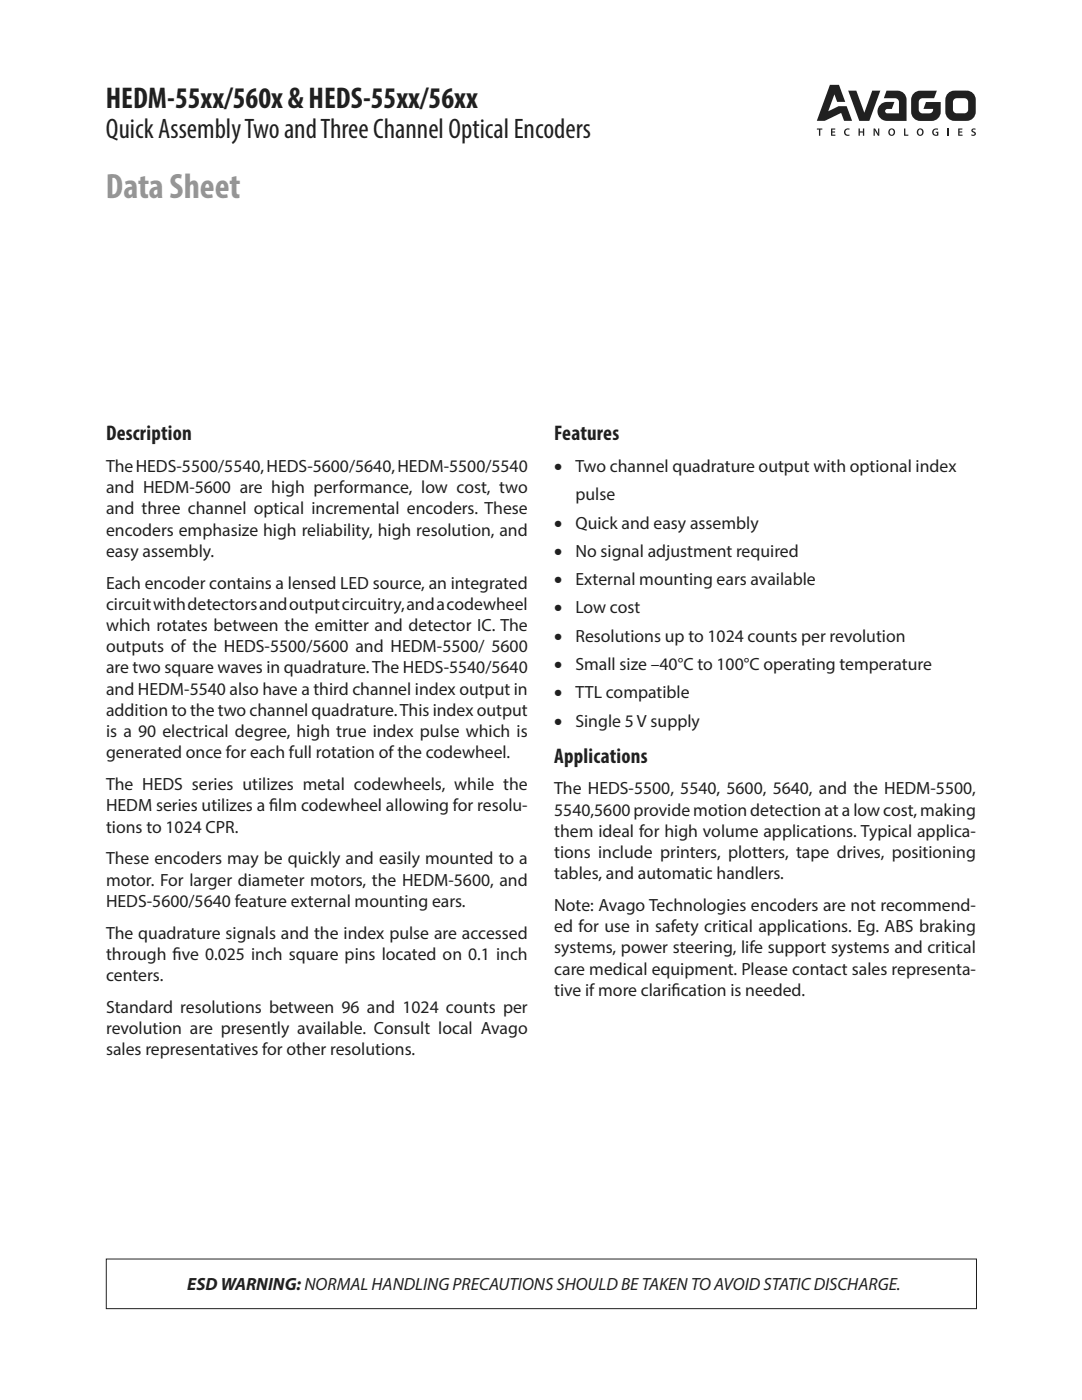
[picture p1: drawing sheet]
<svg xmlns="http://www.w3.org/2000/svg" width="216mm" height="279mm" viewBox="0 0 216 279" stroke-linecap="round" stroke-linejoin="round" font-family="sans-serif">
<defs><g id="words">
<text font-size="7.1" fill="#939598" x="21.1" y="39.6">Data Sheet</text>
<text font-size="6" fill="#231f20" x="21.1" y="21.5">HEDM-55xx/560x &amp; HEDS-55xx/56xx</text>
<text font-size="5.6" fill="#231f20" x="21.1" y="27.5">Quick Assembly Two and Three Channel Optical Encoders</text>
<g font-size="4.2" fill="#231f20">
<text x="21.2" y="87.8">Description</text>
<text x="110.6" y="87.8">Features</text>
<text x="110.6" y="152.2">Applications</text>
</g>
<g font-size="3.5" fill="#231f20">
<text x="21.2" y="94.2">The HEDS-5500/5540, HEDS-5600/5640, HEDM-5500/5540</text>
<text x="110.6" y="94.2">•</text>
<text x="114.8" y="94.2">Two channel quadrature output with optional index</text>
<text x="21.2" y="98.4">and HEDM-5600 are high performance, low cost, two</text>
<text x="114.8" y="99.8">pulse</text>
<text x="21.2" y="102.7">and three channel optical incremental encoders. These</text>
<text x="21.2" y="106.9">encoders emphasize high reliability, high resolution, and</text>
<text x="110.6" y="105.5">•</text>
<text x="114.8" y="105.5">Quick and easy assembly</text>
<text x="21.2" y="111.1">easy assembly.</text>
<text x="110.6" y="111.1">•</text>
<text x="114.8" y="111.1">No signal adjustment required</text>
<text x="21.2" y="117.5">Each encoder contains a lensed LED source, an integrated</text>
<text x="110.6" y="116.8">•</text>
<text x="114.8" y="116.8">External mounting ears available</text>
<text x="21.2" y="121.7">circuit with detectors and output circuitry, and a codewheel</text>
<text x="21.2" y="125.9">which rotates between the emitter and detector IC. The</text>
<text x="110.6" y="122.4">•</text>
<text x="114.8" y="122.4">Low cost</text>
<text x="21.2" y="130.2">outputs of the HEDS-5500/5600 and HEDM-5500/ 5600</text>
<text x="110.6" y="128.1">•</text>
<text x="114.8" y="128.1">Resolutions up to 1024 counts per revolution</text>
<text x="21.2" y="134.4">are two square waves in quadrature. The HEDS-5540/5640</text>
<text x="110.6" y="133.7">•</text>
<text x="114.8" y="133.7">Small size –40°C to 100°C operating temperature</text>
<text x="21.2" y="138.6">and HEDM-5540 also have a third channel index output in</text>
<text x="21.2" y="142.9">addition to the two channel quadrature. This index output</text>
<text x="110.6" y="139.3">•</text>
<text x="114.8" y="139.3">TTL compatible</text>
<text x="21.2" y="147.1">is a 90 electrical degree, high true index pulse which is</text>
<text x="110.6" y="145">•</text>
<text x="114.8" y="145">Single 5 V supply</text>
<text x="21.2" y="151.3">generated once for each full rotation of the codewheel.</text>
<text x="21.2" y="157.7">The HEDS series utilizes metal codewheels, while the</text>
<text x="21.2" y="161.9">HEDM series utilizes a f</text>
<text x="53.7" y="161.9">ilm codewheel allowing for resolu-</text>
<text x="110.6" y="158.5">The HEDS-5500, 5540, 5600, 5640, and the HEDM-5500,</text>
<text x="21.2" y="166.2">tions to 1024 CPR.</text>
<text x="110.6" y="162.8">5540,5600 provide motion detection at a low cost, making</text>
<text x="110.6" y="167">them ideal for high volume applications. Typical applica-</text>
<text x="21.2" y="172.5">These encoders may be quickly and easily mounted to a</text>
<text x="110.6" y="171.2">tions include printers, plotters, tape drives, positioning</text>
<text x="21.2" y="176.7">motor. For larger diameter motors, the HEDM-5600, and</text>
<text x="110.6" y="175.5">tables, and automatic handlers.</text>
<text x="21.2" y="181">HEDS-5600/5640 feature external mounting ears.</text>
<text x="110.6" y="181.8">Note: Avago Technologies encoders are not recommend-</text>
<text x="21.2" y="187.3">The quadrature signals and the index pulse are accessed</text>
<text x="21.2" y="191.6">through f</text>
<text x="34.4" y="191.6">ive 0.025 inch square pins located on 0.1 inch</text>
<text x="110.6" y="186.1">ed for use in safety critical applications. Eg. ABS braking</text>
<text x="110.6" y="190.3">systems, power steering, life support systems and critical</text>
<text x="21.2" y="195.8">centers.</text>
<text x="110.6" y="194.5">care medical equipment. Please contact sales representa-</text>
<text x="21.2" y="202.1">Standard resolutions between 96 and 1024 counts per</text>
<text x="110.6" y="198.8">tive if more clarif</text>
<text x="134" y="198.8">ication is needed.</text>
<text x="21.2" y="206.4">revolution are presently available. Consult local Avago</text>
<text x="21.2" y="210.6">sales representatives for other resolutions.</text>
<text x="37.4" y="257.4">ESD WARNING: NORMAL HANDLING PRECAUTIONS SHOULD BE TAKEN TO AVOID STATIC DISCHARGE.</text>
</g>
</g></defs>
<path d="M21.2 251.3h173.6v9.9h-173.6z" fill="none" stroke="#231f20" stroke-width=".2"/>
<g fill="#231f20">
<path d="M163 25.6h1.1v.3h-.4v1.2h-.3v-1.2h-.4z"/>
<path d="M165.8 25.6h.9v.3h-.6v.3h.5v.3h-.5v.4h.6v.2h-.9z"/>
<path d="M168.6 25.8l.6-.2 .3 .1v.2a.54 .54 0 0 0-.8 .5 .54 .54 0 0 0 .8 .4v.3a.76 .76 0 0 1-1-.3 .76 .76 0 0 1 .1-1z"/>
<path d="M171.3 25.6h.3v.6h.6v-.6h.2v1.5h-.2v-.6h-.6v.6h-.3z"/>
<path d="M174.3 25.6h.3l.6 1.2v-1.2h.3v1.5h-.3l-.7-1.1 .1 1.1h-.3z"/>
<path d="M180.4 25.6h.3v1.3h.5v.2h-.8z"/>
<path d="M186.2 25.8l.6-.2 .4 .1-.1 .2a.54 .54 0 0 0-.8 .4 .54 .54 0 0 0 .7 .6v-.4h-.3v-.2h.5v.7a.79 .79 0 0 1-1-.1 .79 .79 0 0 1 0-1.1z"/>
<path d="M189.1 25.6h.2v1.5h-.2z"/>
<path d="M191.2 25.6h.8v.3h-.5v.3h.5v.3h-.5v.4h.6v.2h-.9z"/>
<path d="M193.9 25.8l.4-.2 .4 .1-.1 .2h-.5l.1 .2 .2 .2a.43 .43 0 0 1 .3 .3 .43 .43 0 0 1-.2 .5l-.7-.1 .1-.2a.39 .39 0 0 0 .6-.1l-.3-.2a.42 .42 0 0 1-.3-.7z"/>
<path d="M165.6 16.9h1.8l1.3 3.4h-1.7l-.5-1.5-1.2 3.4 2-1h1.6l1.1 2.9h-1.6l-.6-1.6-3.2 1.6h-1.6z"/>
<path d="M182.3 18.6l.8-.4 .5-.1h3.3l-.5 1.5h-2.3a.75 .75 0 0 0-.8 .8v1.5a.75 .75 0 0 0 .8 .7h1.3a.77 .77 0 0 0 .8-.9h-1.9l.5-1.3h2.9a3.4 3.4 0 0 1-.5 3.2l-.4 .3a6.5 6.5 0 0 1-3.7 .2 1.81 1.81 0 0 1-1.3-1.8l.1-2.9z"/>
<path d="M169.2 18.1h1.7l1.6 4.4 1.5-4.4h1.7l-2.2 6h-2z"/>
<path d="M176.9 18.1h2.2a1.81 1.81 0 0 1 1.8 1.8v4.2h-3.9a1.89 1.89 0 0 1-1.9-1.9 1.89 1.89 0 0 1 1.9-1.9h1.5l-.5 1.4h-.9a.44 .44 0 0 0-.5 .5 .44 .44 0 0 0 .5 .4h2.3v-2.2a.75 .75 0 0 0-.8-.8h-2.2z"/>
<path d="M177.7 25.9a.52 .52 0 0 0-.2 .7 .52 .52 0 0 0 .6 .2 .52 .52 0 0 0 .2-.6 .52 .52 0 0 0-.6-.3zM177.2 26.4a.71 .71 0 0 1 1.4 0 .71 .71 0 0 1-1.4 0z"/>
<path d="M183.4 25.9a.52 .52 0 0 0-.2 .7 .52 .52 0 0 0 .6 .2 .52 .52 0 0 0 .2-.6 .52 .52 0 0 0-.6-.3zM182.9 26.4a.71 .71 0 0 1 1.4 0 .71 .71 0 0 1-1.4 0z"/>
<path d="M190.4 19.8l-.2 .6v1.5a.75 .75 0 0 0 .7 .7h1.5a.75 .75 0 0 0 .8-.7v-1.5a.75 .75 0 0 0-.8-.8h-1.5zM189.2 18.6l.8-.4 2.9-.1a1.81 1.81 0 0 1 1.8 1.8v2.4a1.81 1.81 0 0 1-1.8 1.8h-2.5a1.81 1.81 0 0 1-1.8-1.8l.1-2.9z"/>
</g>
<use href="#words"/>
</svg>
